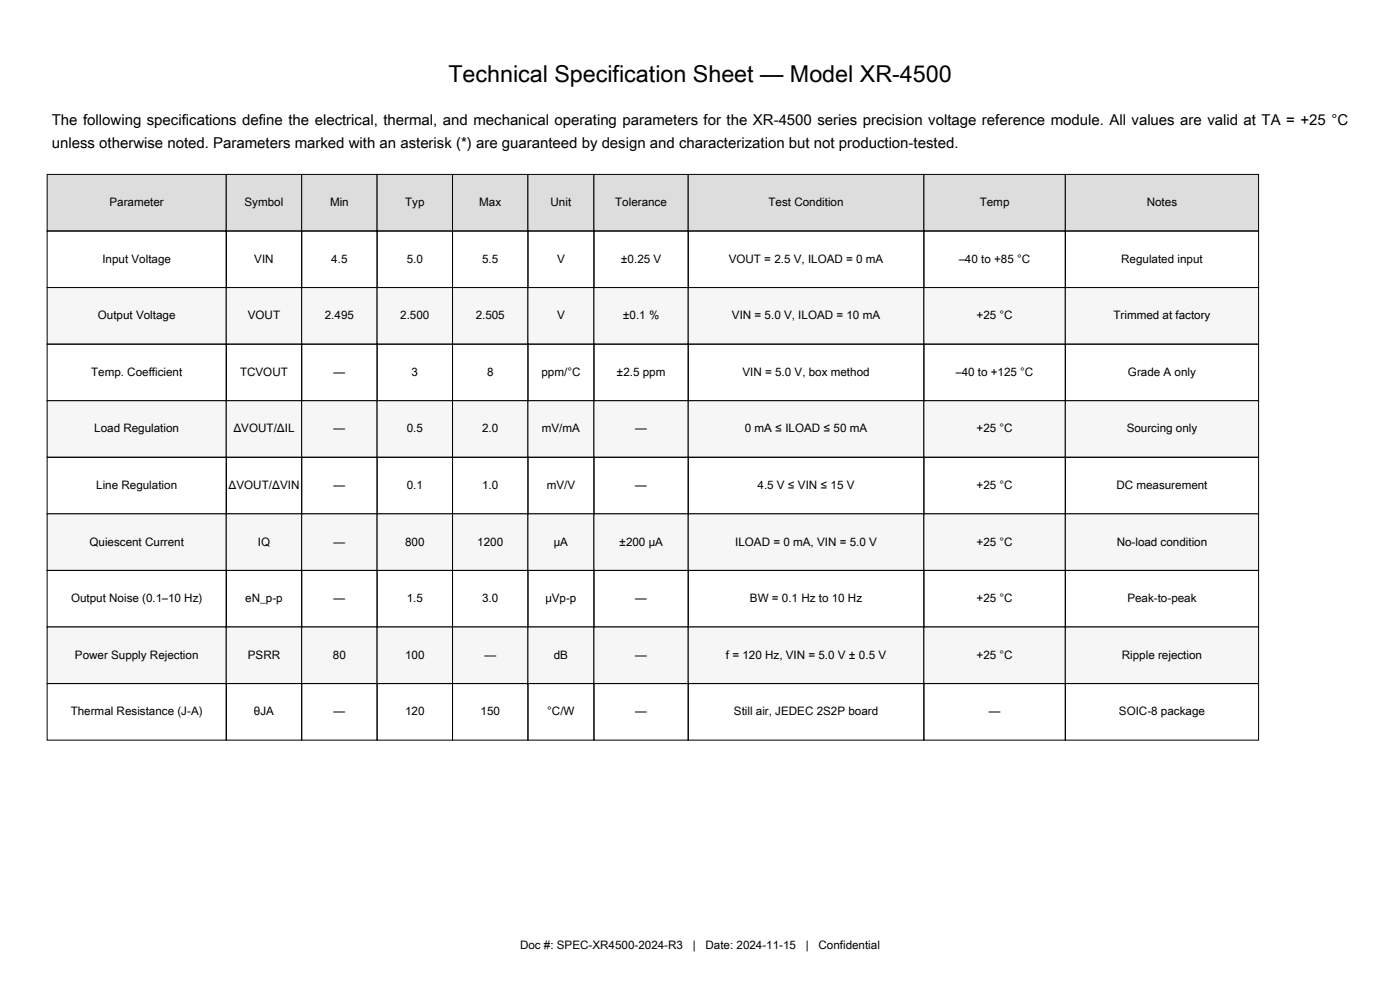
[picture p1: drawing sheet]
<svg xmlns="http://www.w3.org/2000/svg" width="297mm" height="210mm" viewBox="0 0 297 210" stroke-linecap="round" stroke-linejoin="round" font-family="sans-serif">
<defs><g id="words">
<text font-size="4.9" x="95.1" y="17.5">Technical Specification Sheet — Model XR-4500</text>
<g font-size="3.2">
<text x="11" y="26.5">The following specifications define the electrical, thermal, and mechanical operating parameters for the XR-4500 series precision voltage reference module. All values are valid at TA = +25 °C</text>
<text x="11" y="31.5">unless otherwise noted. Parameters marked with an asterisk (*) are guaranteed by design and characterization but not production-tested.</text>
</g>
<g font-size="2.5">
<text x="23.2" y="43.7">Parameter</text>
<text x="51.9" y="43.7">Symbol</text>
<text x="70" y="43.7">Min</text>
<text x="85.9" y="43.7">Typ</text>
<text x="101.7" y="43.7">Max</text>
<text x="116.8" y="43.7">Unit</text>
<text x="130.5" y="43.7">Tolerance</text>
<text x="163" y="43.7">Test Condition</text>
<text x="207.8" y="43.7">Temp</text>
<text x="243.3" y="43.7">Notes</text>
<text x="21.7" y="55.7">Input Voltage</text>
<text x="53.9" y="55.7">VIN</text>
<text x="70.3" y="55.7">4.5</text>
<text x="86.3" y="55.7">5.0</text>
<text x="102.3" y="55.7">5.5</text>
<text x="118.2" y="55.7">V</text>
<text x="131.7" y="55.7">±0.25 V</text>
<text x="154.6" y="55.7">VOUT = 2.5 V, ILOAD = 0 mA</text>
<text x="203.5" y="55.7">–40 to +85 °C</text>
<text x="237.9" y="55.7">Regulated input</text>
<text x="20.8" y="67.7">Output Voltage</text>
<text x="52.6" y="67.7">VOUT</text>
<text x="68.9" y="67.7">2.495</text>
<text x="84.9" y="67.7">2.500</text>
<text x="100.9" y="67.7">2.505</text>
<text x="118.2" y="67.7">V</text>
<text x="132.1" y="67.7">±0.1 %</text>
<text x="155.3" y="67.7">VIN = 5.0 V, ILOAD = 10 mA</text>
<text x="207.2" y="67.7">+25 °C</text>
<text x="236.2" y="67.7">Trimmed at factory</text>
<text x="19.3" y="79.7">Temp. Coefficient</text>
<text x="50.9" y="79.7">TCVOUT</text>
<text x="70.8" y="79.7">—</text>
<text x="87.3" y="79.7">3</text>
<text x="103.3" y="79.7">8</text>
<text x="114.9" y="79.7">ppm/°C</text>
<text x="130.8" y="79.7">±2.5 ppm</text>
<text x="157.5" y="79.7">VIN = 5.0 V, box method</text>
<text x="202.8" y="79.7">–40 to +125 °C</text>
<text x="239.3" y="79.7">Grade A only</text>
<text x="20" y="91.7">Load Regulation</text>
<text x="49.5" y="91.7">ΔVOUT/ΔIL</text>
<text x="70.8" y="91.7">—</text>
<text x="86.3" y="91.7">0.5</text>
<text x="102.3" y="91.7">2.0</text>
<text x="115" y="91.7">mV/mA</text>
<text x="134.8" y="91.7">—</text>
<text x="158" y="91.7">0 mA ≤ ILOAD ≤ 50 mA</text>
<text x="207.2" y="91.7">+25 °C</text>
<text x="239" y="91.7">Sourcing only</text>
<text x="20.4" y="103.7">Line Regulation</text>
<text x="48.5" y="103.7">ΔVOUT/ΔVIN</text>
<text x="70.8" y="103.7">—</text>
<text x="86.3" y="103.7">0.1</text>
<text x="102.3" y="103.7">1.0</text>
<text x="116" y="103.7">mV/V</text>
<text x="134.8" y="103.7">—</text>
<text x="160.7" y="103.7">4.5 V ≤ VIN ≤ 15 V</text>
<text x="207.2" y="103.7">+25 °C</text>
<text x="236.8" y="103.7">DC measurement</text>
<text x="19" y="115.7">Quiescent Current</text>
<text x="54.7" y="115.7">IQ</text>
<text x="70.8" y="115.7">—</text>
<text x="85.9" y="115.7">800</text>
<text x="101.3" y="115.7">1200</text>
<text x="117.5" y="115.7">μA</text>
<text x="131.4" y="115.7">±200 μA</text>
<text x="156" y="115.7">ILOAD = 0 mA, VIN = 5.0 V</text>
<text x="207.2" y="115.7">+25 °C</text>
<text x="236.9" y="115.7">No-load condition</text>
<text x="15.1" y="127.7">Output Noise (0.1–10 Hz)</text>
<text x="52" y="127.7">eN_p-p</text>
<text x="70.8" y="127.7">—</text>
<text x="86.3" y="127.7">1.5</text>
<text x="102.3" y="127.7">3.0</text>
<text x="115.7" y="127.7">μVp-p</text>
<text x="134.8" y="127.7">—</text>
<text x="159.1" y="127.7">BW = 0.1 Hz to 10 Hz</text>
<text x="207.2" y="127.7">+25 °C</text>
<text x="239.2" y="127.7">Peak-to-peak</text>
<text x="15.9" y="139.7">Power Supply Rejection</text>
<text x="52.6" y="139.7">PSRR</text>
<text x="70.6" y="139.7">80</text>
<text x="85.9" y="139.7">100</text>
<text x="102.8" y="139.7">—</text>
<text x="117.5" y="139.7">dB</text>
<text x="134.8" y="139.7">—</text>
<text x="154" y="139.7">f = 120 Hz, VIN = 5.0 V ± 0.5 V</text>
<text x="207.2" y="139.7">+25 °C</text>
<text x="238" y="139.7">Ripple rejection</text>
<text x="15" y="151.7">Thermal Resistance (J-A)</text>
<text x="53.9" y="151.7">θJA</text>
<text x="70.8" y="151.7">—</text>
<text x="85.9" y="151.7">120</text>
<text x="101.9" y="151.7">150</text>
<text x="116.1" y="151.7">°C/W</text>
<text x="134.8" y="151.7">—</text>
<text x="155.7" y="151.7">Still air, JEDEC 2S2P board</text>
<text x="209.8" y="151.7">—</text>
<text x="237.4" y="151.7">SOIC-8 package</text>
<text x="110.3" y="201.2">Doc #: SPEC-XR4500-2024-R3</text>
<text x="147" y="201.2">|</text>
<text x="149.7" y="201.2">Date: 2024-11-15</text>
<text x="170.9" y="201.2">|</text>
<text x="173.6" y="201.2">Confidential</text>
</g>
</g></defs>
<g fill="#dcdce6" stroke="#000" stroke-width=".21">
<path d="M10 37h38v12h-38z"/>
<path d="M48 37h16v12h-16z"/>
<path d="M64 37h16v12h-16z"/>
<path d="M80 37h16v12h-16z"/>
<path d="M96 37h16v12h-16z"/>
<path d="M112 37h14v12h-14z"/>
<path d="M126 37h20v12h-20z"/>
<path d="M146 37h50v12h-50z"/>
<path d="M196 37h30v12h-30z"/>
<path d="M226 37h41v12h-41z"/>
</g>
<path d="M10 49h38v12h-38zM48 49h16v12h-16zM64 49h16v12h-16zM80 49h16v12h-16zM96 49h16v12h-16zM112 49h14v12h-14zM126 49h20v12h-20zM146 49h50v12h-50zM196 49h30v12h-30zM226 49h41v12h-41z" fill="none" stroke="#000" stroke-width=".21"/>
<g fill="#f5f5fa" stroke="#000" stroke-width=".21">
<path d="M10 61h38v12h-38z"/>
<path d="M48 61h16v12h-16z"/>
<path d="M64 61h16v12h-16z"/>
<path d="M80 61h16v12h-16z"/>
<path d="M96 61h16v12h-16z"/>
<path d="M112 61h14v12h-14z"/>
<path d="M126 61h20v12h-20z"/>
<path d="M146 61h50v12h-50z"/>
<path d="M196 61h30v12h-30z"/>
<path d="M226 61h41v12h-41z"/>
</g>
<path d="M10 73h38v12h-38zM48 73h16v12h-16zM64 73h16v12h-16zM80 73h16v12h-16zM96 73h16v12h-16zM112 73h14v12h-14zM126 73h20v12h-20zM146 73h50v12h-50zM196 73h30v12h-30zM226 73h41v12h-41z" fill="none" stroke="#000" stroke-width=".21"/>
<g fill="#f5f5fa" stroke="#000" stroke-width=".21">
<path d="M10 85h38v12h-38z"/>
<path d="M48 85h16v12h-16z"/>
<path d="M64 85h16v12h-16z"/>
<path d="M80 85h16v12h-16z"/>
<path d="M96 85h16v12h-16z"/>
<path d="M112 85h14v12h-14z"/>
<path d="M126 85h20v12h-20z"/>
<path d="M146 85h50v12h-50z"/>
<path d="M196 85h30v12h-30z"/>
<path d="M226 85h41v12h-41z"/>
</g>
<path d="M10 97h38v12h-38zM48 97h16v12h-16zM64 97h16v12h-16zM80 97h16v12h-16zM96 97h16v12h-16zM112 97h14v12h-14zM126 97h20v12h-20zM146 97h50v12h-50zM196 97h30v12h-30zM226 97h41v12h-41z" fill="none" stroke="#000" stroke-width=".21"/>
<g fill="#f5f5fa" stroke="#000" stroke-width=".21">
<path d="M10 109h38v12h-38z"/>
<path d="M48 109h16v12h-16z"/>
<path d="M64 109h16v12h-16z"/>
<path d="M80 109h16v12h-16z"/>
<path d="M96 109h16v12h-16z"/>
<path d="M112 109h14v12h-14z"/>
<path d="M126 109h20v12h-20z"/>
<path d="M146 109h50v12h-50z"/>
<path d="M196 109h30v12h-30z"/>
<path d="M226 109h41v12h-41z"/>
</g>
<path d="M10 121h38v12h-38zM48 121h16v12h-16zM64 121h16v12h-16zM80 121h16v12h-16zM96 121h16v12h-16zM112 121h14v12h-14zM126 121h20v12h-20zM146 121h50v12h-50zM196 121h30v12h-30zM226 121h41v12h-41z" fill="none" stroke="#000" stroke-width=".21"/>
<g fill="#f5f5fa" stroke="#000" stroke-width=".21">
<path d="M10 133h38v12h-38z"/>
<path d="M48 133h16v12h-16z"/>
<path d="M64 133h16v12h-16z"/>
<path d="M80 133h16v12h-16z"/>
<path d="M96 133h16v12h-16z"/>
<path d="M112 133h14v12h-14z"/>
<path d="M126 133h20v12h-20z"/>
<path d="M146 133h50v12h-50z"/>
<path d="M196 133h30v12h-30z"/>
<path d="M226 133h41v12h-41z"/>
</g>
<path d="M10 145h38v12h-38zM48 145h16v12h-16zM64 145h16v12h-16zM80 145h16v12h-16zM96 145h16v12h-16zM112 145h14v12h-14zM126 145h20v12h-20zM146 145h50v12h-50zM196 145h30v12h-30zM226 145h41v12h-41z" fill="none" stroke="#000" stroke-width=".21"/>
<use href="#words"/>
</svg>
